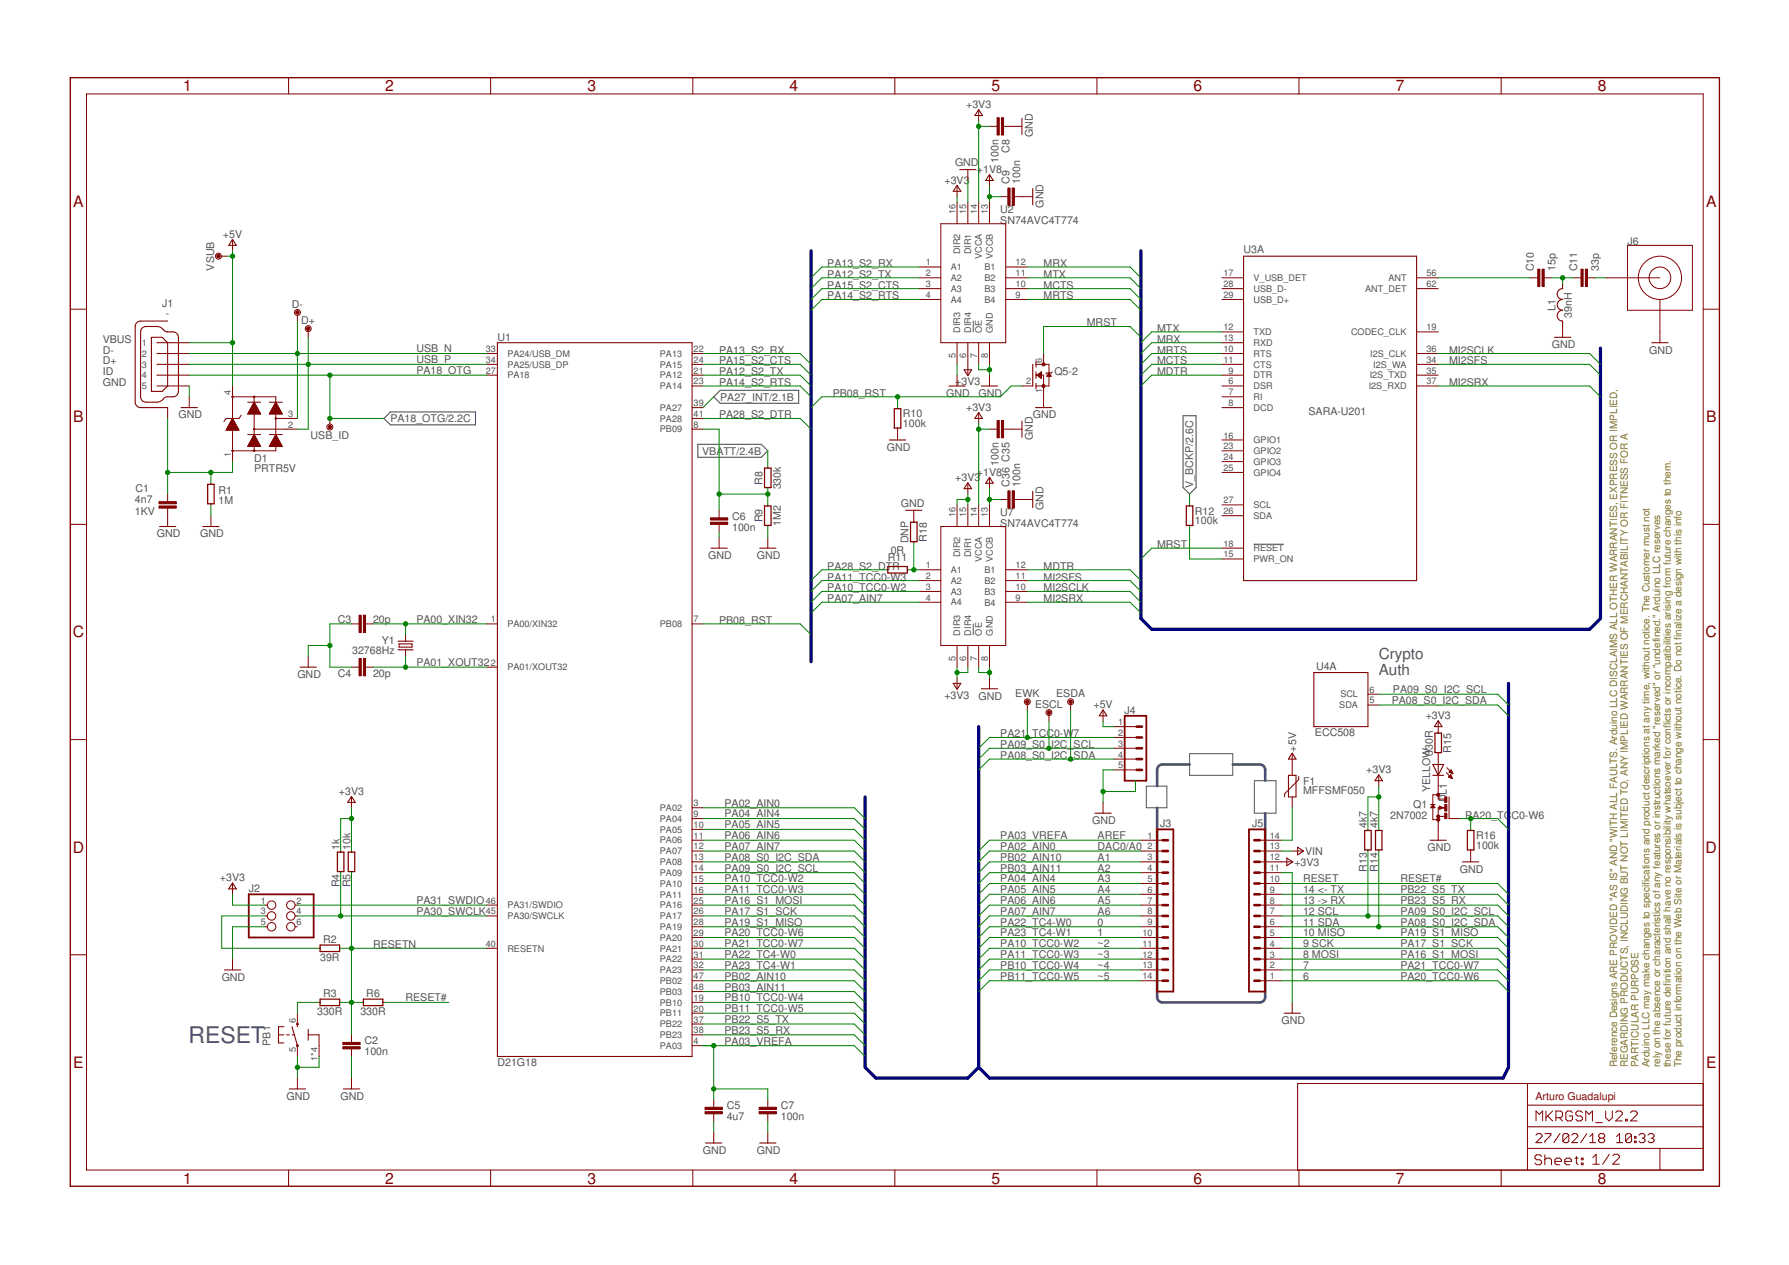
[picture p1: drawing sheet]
<svg xmlns="http://www.w3.org/2000/svg" width="420mm" height="297mm" viewBox="0 0 420 297" stroke-linecap="round" stroke-linejoin="round" font-family="sans-serif">
<defs><g id="words">
<text font-size="5.4" fill="#505050" x="44.3" y="244.9">RESET</text>
<g font-size="3.7" fill="#800000">
<text x="43" y="21.4">1</text>
<text x="90.5" y="21.4">2</text>
<text x="138" y="21.4">3</text>
<text x="185.4" y="21.4">4</text>
<text x="232.9" y="21.4">5</text>
<text x="280.3" y="21.4">6</text>
<text x="327.8" y="21.4">7</text>
<text x="375.3" y="21.4">8</text>
<text x="17.2" y="48.6">A</text>
<text x="400.7" y="48.6">A</text>
<text x="17.2" y="99.2">B</text>
<text x="400.7" y="99.2">B</text>
<text x="17.1" y="149.7">C</text>
<text x="400.6" y="149.7">C</text>
<text x="17.1" y="200.2">D</text>
<text x="400.6" y="200.2">D</text>
<text x="17.2" y="250.8">E</text>
<text x="400.7" y="250.8">E</text>
<text x="43" y="277.9">1</text>
<text x="90.5" y="277.9">2</text>
<text x="138" y="277.9">3</text>
<text x="185.4" y="277.9">4</text>
<text x="232.9" y="277.9">5</text>
<text x="280.3" y="277.9">6</text>
<text x="327.8" y="277.9">7</text>
<text x="375.3" y="277.9">8</text>
</g>
<g font-size="3.6" fill="#505050">
<text x="323.8" y="154.8">Crypto</text>
<text x="323.8" y="158.6">Auth</text>
</g>
<g font-size="2.5" fill="#505050">
<text x="226.9" y="25.4">+3V3</text>
<text x="237.1" y="35.9" transform="rotate(-90 237.1 35.9)">C8</text>
<text x="242.5" y="32.2" transform="rotate(-90 242.5 32.2)">GND</text>
<text x="224.3" y="39.1">GND</text>
<text x="229.4" y="40.6">+1V8</text>
<text x="234.5" y="38.3" transform="rotate(-90 234.5 38.3)">100n</text>
<text x="221.8" y="43.1">+3V3</text>
<text x="237.1" y="43.1" transform="rotate(-90 237.1 43.1)">C9</text>
<text x="239.6" y="43.1" transform="rotate(-90 239.6 43.1)">100n</text>
<text x="234.9" y="50">U2</text>
<text x="234.9" y="52.5">SN74AVC4T774</text>
<text x="245.1" y="48.7" transform="rotate(-90 245.1 48.7)">GND</text>
<text x="52.4" y="55.8">+5V</text>
<text x="292.1" y="59.4">U3A</text>
<text x="382.2" y="57.6">J6</text>
<text x="50.3" y="63.5" transform="rotate(-90 50.3 63.5)">VSUB</text>
<text x="194.3" y="62.7">PA13_S2_RX</text>
<text x="194.3" y="65.2">PA12_S2_TX</text>
<text x="245.1" y="65.2">MTX</text>
<text x="245.1" y="62.7">MRX</text>
<text x="360.3" y="63.7" transform="rotate(-90 360.3 63.7)">C10</text>
<text x="365.3" y="63.7" transform="rotate(-90 365.3 63.7)">15p</text>
<text x="370.4" y="63.7" transform="rotate(-90 370.4 63.7)">C11</text>
<text x="375.5" y="63.7" transform="rotate(-90 375.5 63.7)">33p</text>
<text x="194.3" y="67.8">PA15_S2_CTS</text>
<text x="194.3" y="70.3">PA14_S2_RTS</text>
<text x="245.1" y="67.8">MCTS</text>
<text x="245.1" y="70.3">MRTS</text>
<text x="38.1" y="72.1">J1</text>
<text x="39" y="74.4">-</text>
<text x="68.5" y="72.3">D-</text>
<text x="70.8" y="76.2">D+</text>
<text x="255.2" y="76.7">MRST</text>
<text x="271.7" y="77.9">MTX</text>
<text x="365.3" y="73" transform="rotate(-90 365.3 73)">L1</text>
<text x="369.1" y="74.6" transform="rotate(-90 369.1 74.6)">39nH</text>
<text x="24.1" y="80.5">VBUS</text>
<text x="24.1" y="83">D-</text>
<text x="97.8" y="82.8">USB_N</text>
<text x="116.8" y="80">U1</text>
<text x="168.9" y="83">PA13_S2_RX</text>
<text x="271.7" y="80.5">MRX</text>
<text x="271.7" y="83">MRTS</text>
<text x="340.3" y="83">MI2SCLK</text>
<text x="364.4" y="81.7">GND</text>
<text x="387.3" y="83">GND</text>
<text x="24.1" y="85.5">D+</text>
<text x="24.1" y="88.1">ID</text>
<text x="97.8" y="87.8">PA18_OTG</text>
<text x="97.8" y="85.3">USB_P</text>
<text x="168.9" y="85.5">PA15_S2_CTS</text>
<text x="168.9" y="88.1">PA12_S2_TX</text>
<text x="247.6" y="88.1">Q5-2</text>
<text x="271.7" y="85.5">MCTS</text>
<text x="271.7" y="88.1">MDTR</text>
<text x="340.3" y="85.5">MI2SFS</text>
<text x="24.1" y="90.6">GND</text>
<text x="168.9" y="90.6">PA14_S2_RTS</text>
<text x="169.1" y="94.1">PA27_INT/2.1B</text>
<text x="195.6" y="93.2">PB08_RST</text>
<text x="222.2" y="93.2">GND</text>
<text x="224.3" y="90.4">+3V3</text>
<text x="229.8" y="93.2">GND</text>
<text x="340.3" y="90.6">MI2SRX</text>
<text x="41.9" y="98.2">GND</text>
<text x="91.7" y="99.1">PA18_OTG/2.2C</text>
<text x="168.9" y="98.2">PA28_S2_DTR</text>
<text x="212.1" y="100.3">100k</text>
<text x="212.1" y="98">R10</text>
<text x="226.9" y="96.5">+3V3</text>
<text x="242.5" y="98.2">GND</text>
<text x="307.3" y="97.5">SARA-U201</text>
<text x="73" y="103.1">USB_ID</text>
<text x="164.9" y="106.8">VBATT/2.4B</text>
<text x="208.3" y="105.9">GND</text>
<text x="242.5" y="103.3" transform="rotate(-90 242.5 103.3)">GND</text>
<text x="59.7" y="110.9">PRTR5V</text>
<text x="59.7" y="108.4">D1</text>
<text x="179.1" y="113.8" transform="rotate(-90 179.1 113.8)">R8</text>
<text x="224.4" y="113">+3V3</text>
<text x="229.4" y="111.7">+1V8</text>
<text x="234.5" y="109.4" transform="rotate(-90 234.5 109.4)">100n</text>
<text x="31.7" y="118.2">4n7</text>
<text x="31.8" y="115.6">C1</text>
<text x="51.3" y="118.4">1M</text>
<text x="51.3" y="115.9">R1</text>
<text x="183.4" y="114.9" transform="rotate(-90 183.4 114.9)">330k</text>
<text x="211.6" y="119.1">GND</text>
<text x="237.1" y="114.2" transform="rotate(-90 237.1 114.2)">C36 C35</text>
<text x="239.6" y="114.2" transform="rotate(-90 239.6 114.2)">100n</text>
<text x="245.1" y="119.8" transform="rotate(-90 245.1 119.8)">GND</text>
<text x="280.3" y="114.5" transform="rotate(-90 280.3 114.5)">V_BCKP/2.6C</text>
<text x="31.7" y="120.8">1KV</text>
<text x="171.9" y="124.8">100n</text>
<text x="171.9" y="122">C6</text>
<text x="179.1" y="122.7" transform="rotate(-90 179.1 122.7)">R9</text>
<text x="183.4" y="123.5" transform="rotate(-90 183.4 123.5)">1M2</text>
<text x="234.9" y="121.1">U7</text>
<text x="234.9" y="123.6">S</text>
<text x="236.6" y="123.6">N74AVC4T774</text>
<text x="280.6" y="123.1">100k</text>
<text x="280.6" y="120.8">R12</text>
<text x="36.8" y="126.2">GND</text>
<text x="47" y="126.2">GND</text>
<text x="166.4" y="131.3">GND</text>
<text x="177.8" y="131.3">GND</text>
<text x="208.5" y="131.8">R11</text>
<text x="209.2" y="130">0R</text>
<text x="213.3" y="127.6" transform="rotate(-90 213.3 127.6)">DNP</text>
<text x="217.7" y="127.2" transform="rotate(-90 217.7 127.2)">R18</text>
<text x="271.7" y="128.7">MRST</text>
<text x="194.3" y="136.3">PA11_TCC0-W3</text>
<text x="194.3" y="133.8">PA28_S2_DTR</text>
<text x="245.1" y="136.3">MI2SFS</text>
<text x="245.1" y="133.8">MDTR</text>
<text x="194.3" y="141.4">PA07_AIN7</text>
<text x="194.3" y="138.9">PA10_TCC0-W2</text>
<text x="245.1" y="138.9">MI2SCLK</text>
<text x="245.1" y="141.4">MI2SRX</text>
<text x="79.4" y="146.2">C3</text>
<text x="87.6" y="146.2">20p</text>
<text x="97.8" y="146.2">PA00_XIN32</text>
<text x="168.9" y="146.5">PB08_RST</text>
<text x="82.7" y="153.7">32768Hz</text>
<text x="89.7" y="151.3">Y1</text>
<text x="69.8" y="159.2">GND</text>
<text x="79.3" y="158.9">C4</text>
<text x="87.6" y="158.9">20p</text>
<text x="97.8" y="156.4">PA01_XOUT32</text>
<text x="309.1" y="157.4">U4A</text>
<text x="221.8" y="164">+3V3</text>
<text x="229.8" y="164.3">GND</text>
<text x="238.4" y="163.8">EWK</text>
<text x="243.1" y="166.3">ESCL</text>
<text x="248" y="163.8">ESDA</text>
<text x="256.8" y="166.3">+5V</text>
<text x="264.1" y="167.6">J4</text>
<text x="326.9" y="165.3">PA08_S0_I2C_SDA</text>
<text x="327.1" y="162.7">PA09_S0_I2C_SCL</text>
<text x="234.9" y="173.2">PA21_TCC0-W</text>
<text x="252.1" y="173.2">7</text>
<text x="308.8" y="172.9">ECC508</text>
<text x="334.8" y="168.8">+3V3</text>
<text x="234.9" y="175.7">PA09_S0_</text>
<text x="234.9" y="178.2">PA08_S0_I2C_SDA</text>
<text x="246.9" y="175.7">I2C_SCL</text>
<text x="304.4" y="176.5" transform="rotate(-90 304.4 176.5)">+5V</text>
<text x="336.5" y="177.4" transform="rotate(-90 336.5 177.4)">330R</text>
<text x="340.8" y="176.7" transform="rotate(-90 340.8 176.7)">R15</text>
<text x="306" y="184.4">F1</text>
<text x="320.9" y="181.5">+3V3</text>
<text x="335.9" y="186" transform="rotate(-90 335.9 186)">YELLOW</text>
<text x="79.6" y="186.6">+3V3</text>
<text x="170.2" y="189.4">PA02_AIN0</text>
<text x="170.2" y="192">PA04_AIN4</text>
<text x="306" y="186.5">MFFSMF050</text>
<text x="331.9" y="189.7">Q1</text>
<text x="339.8" y="188.4" transform="rotate(-90 339.8 188.4)">DL1</text>
<text x="170.2" y="194.5">PA05_AIN5</text>
<text x="170.2" y="197">PA06_AIN6</text>
<text x="234.9" y="197">PA03_VREFA</text>
<text x="256.5" y="193.5">GND</text>
<text x="257.8" y="197">AREF</text>
<text x="272.5" y="194.2">J3</text>
<text x="294.1" y="194.2">J5</text>
<text x="321" y="194.5" transform="rotate(-90 321 194.5)">4k7</text>
<text x="323.6" y="194.5" transform="rotate(-90 323.6 194.5)">4k7</text>
<text x="326.5" y="192.2">2N7002</text>
<text x="344.1" y="192.2">PA20_TC</text>
<text x="346.7" y="197">R16</text>
<text x="355" y="192.2">C0-W6</text>
<text x="79.7" y="199.6" transform="rotate(-90 79.7 199.6)">1k</text>
<text x="82.3" y="199.6" transform="rotate(-90 82.3 199.6)">10k</text>
<text x="170.2" y="199.6">PA07_AIN7</text>
<text x="170.2" y="202.1">PA08_S0_I2C_SDA</text>
<text x="234.9" y="199.6">PA02_AIN0</text>
<text x="234.9" y="202.1">PB02_AIN10</text>
<text x="257.8" y="199.6">DAC0/A0</text>
<text x="257.8" y="202.1">A1</text>
<text x="304" y="203.3">+3V3</text>
<text x="306.5" y="200.7">VIN</text>
<text x="335.2" y="199.8">GND</text>
<text x="346.7" y="199.3">100k</text>
<text x="51.7" y="206.9">+3V3</text>
<text x="58.4" y="209.4">J2</text>
<text x="79.7" y="208.4" transform="rotate(-90 79.7 208.4)">R4</text>
<text x="82.3" y="208.4" transform="rotate(-90 82.3 208.4)">R5</text>
<text x="170.2" y="207.2">PA10_TCC0-W2</text>
<text x="170.2" y="209.7">PA11_TCC0-W3</text>
<text x="170.2" y="204.7">PA09_S0_I2C_SCL</text>
<text x="234.9" y="204.7">PB03_AIN11</text>
<text x="234.9" y="207.2">PA04_AIN4</text>
<text x="234.9" y="209.7">PA05_AIN5</text>
<text x="257.8" y="204.7">A2</text>
<text x="257.8" y="207.2">A3</text>
<text x="257.8" y="209.7">A4</text>
<text x="306" y="209.7">14 &lt;- TX</text>
<text x="306" y="207.2">RESET</text>
<text x="321" y="204.7" transform="rotate(-90 321 204.7)">R13</text>
<text x="323.6" y="204.7" transform="rotate(-90 323.6 204.7)">R14</text>
<text x="328.9" y="207.2">RESET#</text>
<text x="328.9" y="209.7">PB22_S5_TX</text>
<text x="342.9" y="204.9">GND</text>
<text x="97.8" y="212.3">PA31_SWDIO</text>
<text x="97.8" y="214.8">PA30_SWCLK</text>
<text x="170.2" y="214.8">PA17_S1_SCK</text>
<text x="170.2" y="212.3">PA16_S1_MOSI</text>
<text x="234.9" y="212.3">PA06_AIN6</text>
<text x="234.9" y="214.8">PA07_AIN7</text>
<text x="257.8" y="212.3">A5</text>
<text x="257.8" y="214.8">A6</text>
<text x="306" y="212.3">13 -&gt; RX</text>
<text x="306" y="214.8">12 SCL</text>
<text x="328.9" y="212.3">PB23_S5_RX</text>
<text x="328.9" y="214.8">PA09_S0_I2C_SCL</text>
<text x="75.9" y="221.4">R2</text>
<text x="170.2" y="217.4">PA19_S1_MISO</text>
<text x="170.2" y="219.9">PA20_TCC0-W6</text>
<text x="234.9" y="217.4">PA22_TC4-W0</text>
<text x="234.9" y="219.9">PA23_TC4-W1</text>
<text x="257.8" y="217.4">0</text>
<text x="257.8" y="219.9">1</text>
<text x="306" y="217.4">11 SDA</text>
<text x="306" y="219.9">10 MISO</text>
<text x="328.9" y="217.4">PA08_S0_I2C_SDA</text>
<text x="328.9" y="219.9">PA19_S1_MISO</text>
<text x="75.2" y="225.7">39R</text>
<text x="87.6" y="222.7">RESETN</text>
<text x="170.2" y="225">PA22_TC4-W0</text>
<text x="170.2" y="227.5">PA23_TC4-W1</text>
<text x="170.2" y="222.4">PA21_TCC0-W7</text>
<text x="234.9" y="222.4">PA10_TCC0-W2</text>
<text x="234.9" y="225">PA11_TCC0-W3</text>
<text x="234.9" y="227.5">PB10_TCC0-W4</text>
<text x="257.8" y="222.4">~2</text>
<text x="257.8" y="225">~3</text>
<text x="257.8" y="227.5">~4</text>
<text x="306" y="227.5">7</text>
<text x="306" y="225">8 MOSI</text>
<text x="306" y="222.4">9 SCK</text>
<text x="328.9" y="222.4">PA17_S1_SCK</text>
<text x="328.9" y="225">PA16_S1_MOSI</text>
<text x="328.9" y="227.5">PA21_TCC0-W7</text>
<text x="52.1" y="230.3">GND</text>
<text x="170.2" y="230">PB02_AIN10</text>
<text x="170.2" y="232.6">PB03_AIN11</text>
<text x="234.9" y="230">PB11_TCC0-W5</text>
<text x="257.8" y="230">~5</text>
<text x="306" y="230">6</text>
<text x="328.9" y="230">PA20_TCC0-W6</text>
<text x="74.5" y="238.4">330R</text>
<text x="75.9" y="234.1">R3</text>
<text x="84.6" y="238.4">330R</text>
<text x="86" y="234.1">R6</text>
<text x="95.2" y="235.1">RESET#</text>
<text x="170.2" y="235.1">PB10_TCC0-W4</text>
<text x="170.2" y="237.7">PB11_TCC0-W5</text>
<text x="63.5" y="245.5" transform="rotate(-90 63.5 245.5)">PB1</text>
<text x="85.6" y="245.2">C2</text>
<text x="170.2" y="245.3">PA03_VREFA</text>
<text x="170.2" y="242.7">PB23_S5_RX</text>
<text x="170.2" y="240.2">PB22_S5_TX</text>
<text x="301" y="240.5">GND</text>
<text x="85.6" y="247.7">100n</text>
<text x="116.8" y="250.4">D21G18</text>
<text x="67.3" y="258.2">GND</text>
<text x="80" y="258.2">GND</text>
<text x="170.7" y="262.9">4u7</text>
<text x="170.7" y="260.4">C5</text>
<text x="183.4" y="262.9">100n</text>
<text x="183.4" y="260.4">C7</text>
<text x="165.1" y="270.9">GND</text>
<text x="177.8" y="270.9">GND</text>
</g>
<text font-size="2.5" fill="#800000" x="360.6" y="258.2">Arturo Guadalupi</text>
<g font-size="2.3" fill="#808000">
<text x="379.8" y="250.6" transform="rotate(-90 379.8 250.6)">Reference Designs ARE PROVIDED &quot;AS IS&quot; AND &quot;WITH ALL FAULTS. Arduino LLC DISCLAIMS ALL OTHER WARRANTIES, EXPRESS OR IMPLIED,</text>
<text x="382.3" y="250.6" transform="rotate(-90 382.3 250.6)">REGARDING PRODUCTS, INCLUDING BUT NOT LIMITED TO, ANY IMPLIED WARRANTIES OF MERCHANTABILITY OR FITNESS FOR A</text>
<text x="384.8" y="250.6" transform="rotate(-90 384.8 250.6)">PARTICULAR PURPOSE</text>
<text x="387.4" y="250.6" transform="rotate(-90 387.4 250.6)">Arduino LLC may make changes to specifications and product descriptions at any time, without notice. The Customer must not</text>
<text x="389.9" y="250.6" transform="rotate(-90 389.9 250.6)">rely on the absence or characteristics of any features or instructions marked &quot;reserved&quot; or &quot;undefined.&quot; Arduino LLC reserves</text>
<text x="392.4" y="250.6" transform="rotate(-90 392.4 250.6)">these for future definition and shall have no responsibility whatsoever for conflicts or incompatibilities arising from future changes to them.</text>
<text x="394.9" y="250.6" transform="rotate(-90 394.9 250.6)">The product information on the Web Site or Materials is subject to change without notice. Do not finalize a design with this info</text>
</g>
<g font-size="2.1" fill="#505050">
<text x="224.4" y="50.2" transform="rotate(-90 224.4 50.2)">16</text>
<text x="226.9" y="50.2" transform="rotate(-90 226.9 50.2)">15</text>
<text x="229.5" y="50.2" transform="rotate(-90 229.5 50.2)">14</text>
<text x="232" y="50.2" transform="rotate(-90 232 50.2)">13</text>
<text x="225.5" y="59.7" transform="rotate(-90 225.5 59.7)">DIR2</text>
<text x="228.1" y="59.7" transform="rotate(-90 228.1 59.7)">DIR1</text>
<text x="217.4" y="64.9">2</text>
<text x="217.4" y="62.3">1</text>
<text x="223.3" y="66">A2</text>
<text x="223.3" y="63.5">A1</text>
<text x="230.6" y="60.8" transform="rotate(-90 230.6 60.8)">VCCA</text>
<text x="231.2" y="63.5">B1</text>
<text x="231.2" y="66">B2</text>
<text x="233.1" y="60.8" transform="rotate(-90 233.1 60.8)">VCCB</text>
<text x="238.5" y="62.3">12</text>
<text x="238.5" y="64.9">11</text>
<text x="287.4" y="64.9">17</text>
<text x="294.4" y="66">V_USB_DET</text>
<text x="326.1" y="66">ANT</text>
<text x="335" y="64.9">56</text>
<text x="217.4" y="67.4">3</text>
<text x="217.4" y="70">4</text>
<text x="223.3" y="68.5">A3</text>
<text x="223.3" y="71.1">A4</text>
<text x="231.2" y="68.5">B3</text>
<text x="231.2" y="71.1">B4</text>
<text x="238.5" y="67.4">10</text>
<text x="238.5" y="70">9</text>
<text x="287.4" y="70">29</text>
<text x="287.4" y="67.4">28</text>
<text x="294.4" y="71.1">USB_D+</text>
<text x="294.4" y="68.5">USB_D-</text>
<text x="320.6" y="68.5">ANT_DET</text>
<text x="335" y="67.4">62</text>
<text x="287.4" y="77.6">12</text>
<text x="335" y="77.6">19</text>
<text x="33.3" y="81.2">1</text>
<text x="33.3" y="83.8">2</text>
<text x="114.1" y="82.7">33</text>
<text x="119.2" y="83.8">PA24/USB_DM</text>
<text x="155" y="83.8">PA13</text>
<text x="162.9" y="82.7">22</text>
<text x="224.4" y="84" transform="rotate(-90 224.4 84)">5</text>
<text x="225.5" y="78.1" transform="rotate(-90 225.5 78.1)">DIR3</text>
<text x="226.9" y="84" transform="rotate(-90 226.9 84)">6</text>
<text x="228.1" y="78.1" transform="rotate(-90 228.1 78.1)">DIR4</text>
<text x="229.5" y="84" transform="rotate(-90 229.5 84)">7</text>
<text x="230.6" y="78.1" transform="rotate(-90 230.6 78.1)">OE</text>
<text x="232" y="84" transform="rotate(-90 232 84)">8</text>
<text x="233.1" y="78.1" transform="rotate(-90 233.1 78.1)">GND</text>
<text x="287.4" y="82.7">10</text>
<text x="287.4" y="80.1">13</text>
<text x="294.4" y="83.8">RTS</text>
<text x="294.4" y="81.2">RXD</text>
<text x="294.4" y="78.7">TXD</text>
<text x="317.3" y="78.7">CODEC_CLK</text>
<text x="321.8" y="83.8">I2S_CLK</text>
<text x="335" y="82.7">36</text>
<text x="33.3" y="86.3">3</text>
<text x="33.3" y="88.8">4</text>
<text x="114.1" y="87.7">27</text>
<text x="114.1" y="85.2">34</text>
<text x="119.2" y="88.8">PA18</text>
<text x="119.2" y="86.3">PA25/USB_DP</text>
<text x="155" y="88.8">PA12</text>
<text x="155" y="86.3">PA15</text>
<text x="162.9" y="87.7">21</text>
<text x="162.9" y="85.2">24</text>
<text x="244.7" y="85.2" transform="rotate(-90 244.7 85.2)">6</text>
<text x="287.4" y="85.2">11</text>
<text x="288.5" y="87.7">9</text>
<text x="294.4" y="86.3">CTS</text>
<text x="294.4" y="88.8">DTR</text>
<text x="321.7" y="88.8">I2S_TXD</text>
<text x="322.5" y="86.3">I2S_WA</text>
<text x="335" y="87.7">35</text>
<text x="335" y="85.2">34</text>
<text x="33.3" y="91.4">5</text>
<text x="54.2" y="92.8" transform="rotate(-90 54.2 92.8)">4</text>
<text x="155" y="91.4">PA14</text>
<text x="162.9" y="90.3">23</text>
<text x="162.9" y="95.4">39</text>
<text x="241" y="90.3">2</text>
<text x="244.7" y="92.2" transform="rotate(-90 244.7 92.2)">1</text>
<text x="288.5" y="95.4">8</text>
<text x="288.5" y="90.3">6</text>
<text x="288.5" y="92.8">7</text>
<text x="294.4" y="91.4">DSR</text>
<text x="294.4" y="93.9">RI</text>
<text x="321.5" y="91.4">I2S_RXD</text>
<text x="335" y="90.3">37</text>
<text x="67.7" y="100.4">2</text>
<text x="67.7" y="97.9">3</text>
<text x="155" y="96.5">PA27</text>
<text x="155" y="99">PA28</text>
<text x="155" y="101.5">PB09</text>
<text x="162.9" y="97.9">41</text>
<text x="162.9" y="100.4">8</text>
<text x="294.4" y="96.5">DCD</text>
<text x="54.2" y="107.4" transform="rotate(-90 54.2 107.4)">1</text>
<text x="287.4" y="103">16</text>
<text x="287.4" y="105.5">23</text>
<text x="294.4" y="104.1">GPIO1</text>
<text x="294.4" y="106.6">GPIO2</text>
<text x="287.4" y="108">24</text>
<text x="287.4" y="110.6">25</text>
<text x="294.4" y="109.2">GPIO3</text>
<text x="294.4" y="111.7">GPIO4</text>
<text x="287.4" y="118.2">27</text>
<text x="294.4" y="119.3">SCL</text>
<text x="224.4" y="121.3" transform="rotate(-90 224.4 121.3)">16</text>
<text x="226.9" y="121.3" transform="rotate(-90 226.9 121.3)">15</text>
<text x="229.5" y="121.3" transform="rotate(-90 229.5 121.3)">14</text>
<text x="232" y="121.3" transform="rotate(-90 232 121.3)">13</text>
<text x="287.4" y="120.7">26</text>
<text x="294.4" y="121.9">SDA</text>
<text x="225.5" y="130.8" transform="rotate(-90 225.5 130.8)">DIR2</text>
<text x="228.1" y="130.8" transform="rotate(-90 228.1 130.8)">DIR1</text>
<text x="230.6" y="131.9" transform="rotate(-90 230.6 131.9)">VCCA</text>
<text x="233.1" y="131.9" transform="rotate(-90 233.1 131.9)">VCCB</text>
<text x="287.4" y="130.9">15</text>
<text x="287.4" y="128.4">18</text>
<text x="294.4" y="129.5">RESET</text>
<text x="217.4" y="136">2</text>
<text x="217.4" y="133.4">1</text>
<text x="223.3" y="137.1">A2</text>
<text x="223.3" y="134.6">A1</text>
<text x="231.2" y="134.6">B1</text>
<text x="231.2" y="137.1">B2</text>
<text x="238.5" y="133.4">12</text>
<text x="238.5" y="136">11</text>
<text x="294.4" y="132">PWR_ON</text>
<text x="217.4" y="138.5">3</text>
<text x="217.4" y="141.1">4</text>
<text x="223.3" y="139.6">A3</text>
<text x="223.3" y="142.2">A4</text>
<text x="231.2" y="139.6">B3</text>
<text x="231.2" y="142.2">B4</text>
<text x="238.5" y="138.5">10</text>
<text x="238.5" y="141.1">9</text>
<text x="115.3" y="146.1">1</text>
<text x="119.2" y="147.3">PA00/XIN32</text>
<text x="155" y="147.3">PB08</text>
<text x="162.9" y="146.1">7</text>
<text x="225.5" y="149.2" transform="rotate(-90 225.5 149.2)">DIR3</text>
<text x="228.1" y="149.2" transform="rotate(-90 228.1 149.2)">DIR4</text>
<text x="230.6" y="149.2" transform="rotate(-90 230.6 149.2)">OE</text>
<text x="233.1" y="149.2" transform="rotate(-90 233.1 149.2)">GND</text>
<text x="224.4" y="155.1" transform="rotate(-90 224.4 155.1)">5</text>
<text x="226.9" y="155.1" transform="rotate(-90 226.9 155.1)">6</text>
<text x="229.5" y="155.1" transform="rotate(-90 229.5 155.1)">7</text>
<text x="232" y="155.1" transform="rotate(-90 232 155.1)">8</text>
<text x="115.3" y="156.3">2</text>
<text x="119.2" y="157.4">PA01/XOUT32</text>
<text x="314.5" y="166.3">SDA</text>
<text x="314.8" y="163.8">SCL</text>
<text x="321.6" y="162.6">6</text>
<text x="321.6" y="165.2">5</text>
<text x="262.6" y="170.3">1</text>
<text x="262.6" y="172.8">2</text>
<text x="262.6" y="175.3">3</text>
<text x="262.6" y="177.9">4</text>
<text x="262.6" y="180.4">5</text>
<text x="155" y="190.4">PA02</text>
<text x="162.9" y="189.3">3</text>
<text x="162.9" y="191.9">9</text>
<text x="155" y="193">PA04</text>
<text x="155" y="195.5">PA05</text>
<text x="162.9" y="194.4">10</text>
<text x="162.9" y="196.9">11</text>
<text x="269.5" y="196.9">1</text>
<text x="298.2" y="196.9">14</text>
<text x="155" y="198">PA06</text>
<text x="155" y="200.6">PA07</text>
<text x="155" y="203.1">PA08</text>
<text x="162.9" y="199.5">12</text>
<text x="162.9" y="202">13</text>
<text x="269.5" y="199.5">2</text>
<text x="269.5" y="202">3</text>
<text x="298.2" y="202">12</text>
<text x="298.2" y="199.5">13</text>
<text x="155" y="205.7">PA09</text>
<text x="155" y="208.2">PA10</text>
<text x="162.9" y="204.6">14</text>
<text x="162.9" y="207.1">15</text>
<text x="162.9" y="209.6">16</text>
<text x="269.5" y="204.6">4</text>
<text x="269.5" y="207.1">5</text>
<text x="269.5" y="209.6">6</text>
<text x="298.2" y="209.6">9</text>
<text x="298.2" y="207.1">10</text>
<text x="298.2" y="204.6">11</text>
<text x="61.2" y="212.2">1</text>
<text x="61.2" y="214.7">3</text>
<text x="69.6" y="212.2">2</text>
<text x="69.6" y="214.7">4</text>
<text x="114.1" y="214.7">45</text>
<text x="114.1" y="212.2">46</text>
<text x="119.2" y="215.8">PA30/SWCLK</text>
<text x="119.2" y="213.3">PA31/SWDIO</text>
<text x="155" y="210.7">PA11</text>
<text x="155" y="213.3">PA16</text>
<text x="155" y="215.8">PA17</text>
<text x="162.9" y="212.2">25</text>
<text x="162.9" y="214.7">26</text>
<text x="269.5" y="212.2">7</text>
<text x="269.5" y="214.7">8</text>
<text x="298.2" y="214.7">7</text>
<text x="298.2" y="212.2">8</text>
<text x="61.2" y="217.2">5</text>
<text x="69.6" y="217.2">6</text>
<text x="155" y="218.4">PA19</text>
<text x="155" y="220.9">PA20</text>
<text x="162.9" y="217.2">28</text>
<text x="162.9" y="219.8">29</text>
<text x="268.3" y="219.8">10</text>
<text x="269.5" y="217.2">9</text>
<text x="298.2" y="219.8">5</text>
<text x="298.2" y="217.2">6</text>
<text x="114.1" y="222.3">40</text>
<text x="119.2" y="223.4">RESETN</text>
<text x="155" y="223.4">PA21</text>
<text x="155" y="226">PA22</text>
<text x="162.9" y="222.3">30</text>
<text x="162.9" y="224.9">31</text>
<text x="162.9" y="227.4">32</text>
<text x="268.3" y="222.3">11</text>
<text x="268.3" y="224.9">12</text>
<text x="268.3" y="227.4">13</text>
<text x="298.2" y="227.4">2</text>
<text x="298.2" y="224.9">3</text>
<text x="298.2" y="222.3">4</text>
<text x="155" y="228.5">PA23</text>
<text x="155" y="231.1">PB02</text>
<text x="155" y="233.6">PB03</text>
<text x="162.9" y="229.9">47</text>
<text x="162.9" y="232.5">48</text>
<text x="268.3" y="229.9">14</text>
<text x="298.2" y="229.9">1</text>
<text x="155" y="236.1">PB10</text>
<text x="155" y="238.7">PB11</text>
<text x="162.9" y="235">19</text>
<text x="162.9" y="237.6">20</text>
<text x="69.5" y="240.1" transform="rotate(-90 69.5 240.1)">6</text>
<text x="155" y="241.2">PB22</text>
<text x="155" y="243.8">PB23</text>
<text x="162.9" y="245.2">4</text>
<text x="162.9" y="240.1">37</text>
<text x="162.9" y="242.6">38</text>
<text x="69.5" y="247.1" transform="rotate(-90 69.5 247.1)">5</text>
<text x="74.6" y="249.1" transform="rotate(-90 74.6 249.1)">1*4</text>
<text x="155" y="246.3">PA03</text>
</g>
</g></defs>
<path d="M279.4 179.5h-6.4l-.8 .3-.4 .7v4.1M289.5 179.5l6.9 .1 .5 .4 .2 .5v2.8M271.8 189.7v44.4l.1 .6 .3 .4 .8 .3h22.9l.8-.3 .3-.4 .1-.6v-43.2" fill="none" stroke="#505050" stroke-width=".61"/>
<path d="M228.6 75.4v2.5M294.4 127.8h7.1M228.6 146.5v2.5M279.4 177h10.1v5.1h-10.1zM269.2 184.6h4.8v5.1h-4.8zM294.6 183.3h5.1v7.6h-5.1z" fill="none" stroke="#505050" stroke-width=".23"/>
<path d="M91.7 96.7h20v3.1h-20l-1.5-1.5zM169.1 91.7h18.5v3h-18.5l-1.5-1.5zM277.9 97.6h3v16.9l-1.5 1.5-1.5-1.5zM163.9 104.3h14.9l1.5 1.6-1.5 1.5h-14.9z" fill="none" stroke="#505050" stroke-width=".25"/>
<g fill="none" stroke="#800000" stroke-width=".25">
<path d="M225.4 39.8h3.8M229.8 25.7l.9 1.4h-1.7zM240 27.8v3.8M54.6 56.2l.9 1.4h-1.8zM224.8 43.5l.9 1.4h-1.8zM232.4 41l.9 1.4h-1.8zM242.5 44.3v3.8M33.3 77.1l.7-.4h3.2l.6 .2 .7 .7a2.59 2.59 0 0 0 2.1 .3l.6 .2 .4 .3 .3 .8v12.7l-.1 .6-.4 .4a2.45 2.45 0 0 1-2 .3l-.9 .3-.7 .6-1 .3h-2.8l-.5-.3-.5-.6v-15.6zM35.6 79.2h2.5l1.3 1.3v10.1l-1.3 1.3h-2.5zM39.4 75.4h-6.7l-.7 .5-.3 .8v17.7l.2 .6 .6 .6 .5 .1h6.4M292.1 60.2h40.6v76.1h-40.6zM365.1 79.2h3.8"/>
<path d="M367 66.5v1.3a1.27 1.27 0 0 0-1.3 1.2 1.27 1.27 0 0 0 1.3 1.3 1.27 1.27 0 0 0-1.3 1.3 1.27 1.27 0 0 0 1.3 1.3 1.27 1.27 0 0 0-1.3 1.2 1.27 1.27 0 0 0 1.3 1.3v1.3M42.5 95.7h3.9M116.8 80.5h45.7v167.6h-45.7zM222.9 90.6h3.8M226.4 86.8h1.8l-.9 1.4zM229.8 96.9l.9 1.4h-1.7zM230.5 90.6h3.8M240 98.9v3.8M242.5 85.6v5M243.2 95.7h3.8M243.3 84.9v1.3M243.3 87.3v1.6"/>
<path d="M243.3 90v1.3M387.9 80.5h3.9M208.9 103.3h3.8M212.7 119.8h3.8M227.3 113.3l.9 1.4h-1.8zM232.4 112.1l.9 1.4h-1.8zM242.5 115.4v3.8M37.5 123.6h3.8M47.6 123.6h3.8M167 128.7h3.8M178.4 128.7h3.8M70.5 156.7h3.8"/>
<path d="M93.5 150.6h3.5M93.5 152.6h3.5M93.7 151.2h3.1v.8h-3.1zM308.6 157.9h12.7v12.7h-12.7zM223.9 160.5h1.8l-.9 1.4zM230.5 161.7h3.8M259.1 166.7l.8 1.4h-1.7zM303.5 176.8l.9 1.4h-1.8zM336.5 179.5h2.5l-1.2 2.6zM337.8 169.2l.9 1.4h-1.8zM82.5 187l.9 1.4h-1.7zM257.2 190.9h3.8"/>
<path d="M302.6 182.1h1.8v5h-1.8zM304.8 198.9l1.4 .9-1.4 .9zM323.8 181.9l.9 1.4h-1.8zM335.9 197.3h3.8M336.5 182.1h2.5M336.5 189.2l.3 .3h-.5zM338.7 189.7l-.5-.3v.5l.6-.2M340.3 187.1v5.1M54.6 207.3l.9 1.4h-1.8zM302.2 201.5l1.4 .9-1.4 .9zM343.5 202.4h3.8M52.7 227.8h3.8"/>
<path d="M301.6 237.9h3.8M66.7 241.1h-1.3v3.8h1.3M67.9 255.7h3.9M68.6 241.1l1.2 4.4M69.8 240.5v.6M80.6 255.7h3.9M165.7 268.4h3.8M178.4 268.4h3.8"/>
</g>
<g fill="none" stroke="#800000" stroke-width=".23">
<path d="M67.8 18.2v3.9M115.2 18.2v3.9M162.7 18.2v3.9M210.2 18.2v3.9M257.6 18.2v3.9M305.1 18.2v3.9M352.6 18.2v3.9M20.3 22.1h379.7v252.6h-379.7zM227.3 39.8v2.6M229.8 25.9v2.5M232.4 29.7h1.8M235.7 29.7h4.3"/>
<path d="M54.6 56.3v2.6M221 52.5h15.2v28h-15.2zM224.8 43.6v2.6M224.8 47.5v5M227.3 47.5v5M229.8 47.5v5M232.4 41.1v2.5M232.4 47.5v5M234.9 46.2h1.8M238.2 46.2h4.3M382.2 57.6h15.3v15.3h-15.3zM16.5 72.6h3.8"/>
<path d="M52.1 60.2h1.2M69.8 74.1v1.3M72.4 77.9v1.3M215.9 65.2h5.1M215.9 67.8h5.1M215.9 70.3h5.1M215.9 62.7h5.1M236.2 65.2h5.1M236.2 67.8h5.1M236.2 70.3h5.1M236.2 62.7h5.1M287 65.2h5.1"/>
<path d="M287 67.8h5.1M287 77.9h5.1M287 70.3h5.1M332.7 65.2h5.1M332.7 67.8h5.1M332.7 77.9h5.1M359.4 65.2h1.7M362.7 65.2h1.7M367 76.7v2.5M369.5 65.2h1.8M372.8 65.2h1.8M377.1 65.2h12.7"/>
<path d="M389.8 70.3v10.2M400 72.6h3.8M36.8 88.1h7.6M36.8 83h7.6M36.8 90.6h7.6M36.8 85.6h7.6M36.8 80.5h7.6M39.4 95.7v2.6M44.4 93.2v2.5M53.7 100h1.9M53.7 99.9h1.8M53.8 99.8h1.7"/>
<path d="M53.8 99.7h1.6M53.8 99.6h1.6M53.9 99.5h1.4M54 99.4h1.2M54 99.3h1.2M54.1 99.2h1M54.1 99.1h1M54.2 99h.8M54.3 98.8h.6M54.4 98.7h.4M54.4 98.6h.4M54.5 98.5h.2"/>
<path d="M54.5 98.4h.2M54.6 98.3h.1M54.6 90.6v17.8M54.6 93.2h10.2v12.7h-10.2M54.6 98.3l1.5 2.7h-3zM56.6 97.5l-.5 .8h-3l-.5 .7M58.2 94.4h3M58.2 97.1h3M58.3 97h2.8M58.3 96.9h2.8M58.4 96.9h2.6M58.4 96.8h2.6"/>
<path d="M58.5 96.7h2.4M58.5 96.6h2.4M58.6 96.5h2.2M58.6 96.4h2.1M58.7 96.3h2M58.7 96.2h1.9M58.8 96.1h1.8M58.8 96h1.7M58.9 95.9h1.6M58.9 95.8h1.5M59 95.7h1.4M59 95.6h1.3"/>
<path d="M59.1 95.5h1.2M59.1 95.4h1.1M59.2 95.3h1M59.2 95.2h.9M59.3 95.1h.8M59.4 95h.6M59.5 94.8h.4M59.6 94.7h.2M59.6 94.6h.2M59.7 93.2v12.7M59.7 94.4l1.5 2.8h-3zM63.2 94.4h3.1"/>
<path d="M63.3 97.1h2.9M63.3 97h2.9M63.4 96.9h2.7M63.5 96.8h2.5M63.5 96.7h2.5M63.6 96.6h2.3M63.6 96.5h2.3M63.7 96.4h2.1M63.8 96.3h2M63.8 96.2h1.9M63.9 96.1h1.8M63.9 96h1.7"/>
<path d="M64 95.9h1.6M64 95.8h1.5M64.1 95.7h1.4M64.1 95.6h1.3M64.2 95.5h1.2M64.2 95.4h1.1M64.3 95.3h1M64.3 95.2h.9M64.4 95.1h.8M64.4 95h.7M64.5 95h.5M64.5 94.8h.5"/>
<path d="M64.6 94.8h.3M64.6 94.7h.3M64.7 94.6h.1M64.8 98.3h5M64.8 94.4l1.5 2.8h-3.1zM77.5 98.3v1.2M114.3 88.1h2.5M114.3 83h2.5M114.3 85.6h2.5M162.5 88.1h2.6M162.5 83h2.6M162.5 90.6h2.6"/>
<path d="M162.5 85.6h2.6M162.5 95.7h2.6M162.5 98.3h2.6M210.8 95.7v.3M224.8 80.5v5.1M224.8 88.1v2.5M227.3 80.5v7.6M229.8 80.5v5.1M229.8 97v2.5M232.4 80.5v5.1M232.4 88.1v2.5M240 90.6h2.5"/>
<path d="M243.3 88.1h1.8v7.6M243.3 85.6h3.1v5h-3.1M243.6 88.1l1-.8v1.6zM243.7 88.2h.9M243.7 88h.9M243.9 88.3h.7M243.9 87.8h.7M244 88.5h.6M244.1 87.7h.5M244.2 87.6h.4M244.2 88.6h.4M244.4 88.7h.2"/>
<path d="M244.4 87.5h.2M244.5 88.8h.1M244.5 87.4h.1M245.1 83v2.6M245.9 88.3h.9M245.9 88.2h.9M246 88.1h.7M246.1 88h.5M246.2 87.8h.3M246.3 87.7h.1M246.4 87.6l.5 .7h-1zM247.1 87.3l-.2 .3h-1l-.3 .2"/>
<path d="M287 88.1h5.1M287 83h5.1M287 90.6h5.1M287 85.6h5.1M287 95.7h5.1M287 80.5h5.1M287 93.2h5.1M332.7 88.1h5.1M332.7 83h5.1M332.7 90.6h5.1M332.7 85.6h5.1M39.4 116v1.8"/>
<path d="M39.4 119.3v4.3M49.5 113.5v.2M49.5 118.3v.3M53.1 100.9h3M53.2 100.9h2.8M53.2 100.8h2.8M53.3 100.7h2.6M53.3 100.6h2.6M53.4 100.5h2.4M53.4 100.4h2.4M53.5 100.3h2.2M53.6 100.2h2.1"/>
<path d="M53.6 100.1h2M58.2 102h3M58.2 104.8h3M58.3 104.7h2.8M58.3 104.6h2.8M58.4 104.5h2.6M58.4 104.4h2.6M58.5 104.3h2.4M58.5 104.2h2.4M58.6 104.1h2.2M58.6 104h2.1M58.7 103.9h2"/>
<path d="M58.7 103.8h1.9M58.8 103.7h1.8M58.8 103.6h1.7M58.9 103.5h1.6M58.9 103.4h1.5M59 103.3h1.4M59 103.2h1.3M59.1 103.1h1.2M59.1 103h1.1M59.2 103h1M59.2 102.8h.9M59.3 102.8h.8"/>
<path d="M59.4 102.7h.6M59.4 102.6h.6M59.5 102.5h.4M59.5 102.4h.4M59.6 102.3h.2M59.6 102.2h.2M59.7 102.1h.1M59.7 100.8h10.1M59.7 102l1.5 2.8h-3zM63.2 102h3.1M63.3 104.8h2.9M63.3 104.7h2.9"/>
<path d="M63.4 104.6h2.7M63.4 104.5h2.7M63.5 104.4h2.5M63.5 104.3h2.5M63.6 104.2h2.3M63.6 104.1h2.3M63.7 104h2.1M63.8 103.9h2M63.8 103.8h1.9M63.9 103.7h1.8M63.9 103.6h1.7M64 103.5h1.6"/>
<path d="M64 103.4h1.5M64.1 103.3h1.4M64.1 103.2h1.3M64.2 103.1h1.2M64.2 103h1.1M64.3 103h1M64.3 102.8h.9M64.4 102.8h.8M64.4 102.7h.7M64.5 102.6h.5M64.5 102.5h.5M64.6 102.4h.3"/>
<path d="M64.6 102.3h.3M64.7 102.2h.1M64.7 102.1h.1M64.8 102l1.5 2.8h-3.1zM162.5 100.8h2.6M168.9 119.8v1.8M180.3 109.7v.2M180.3 114.5v.2M180.3 118.6v.2M210.8 100.5v2.8M214.6 119.8v2.8M224.8 118.6v5"/>
<path d="M227.3 113.5v2.5M227.3 118.6v5M229.8 118.6v5M232.4 100.8h1.8M232.4 112.2v2.5M232.4 118.6v5M234.9 117.3h1.8M235.7 100.8h4.3M238.2 117.3h4.3M279.4 118.6v.2M287 105.9h5.1M287 103.3h5.1"/>
<path d="M287 108.4h5.1M287 110.9h5.1M287 118.6h5.1M16.5 123.1h3.8M49.5 121.1v2.5M168.9 123.1v1.8M168.9 126.2v2.5M180.3 123.4v.2M180.3 126.2v2.5M208.3 133.8h.2M213.1 133.8h.2M214.6 127.2v.2"/>
<path d="M215.9 138.9h5.1M215.9 136.3h5.1M215.9 133.8h5.1M221 123.6h15.2v28h-15.2zM236.2 138.9h5.1M236.2 136.3h5.1M236.2 133.8h5.1M279.4 123.4v.2M287 131.3h5.1M287 128.7h5.1M287 121.1h5.1M400 123.1h3.8"/>
<path d="M72.4 154.1v2.6M82.5 146.5h1.8M82.5 156.7h1.8M85.9 146.5h1.7M85.9 156.7h1.7M95.2 149v1.6M95.2 152.6v1.5M114.3 146.5h2.5M114.3 156.7h2.5M162.5 146.5h2.6M215.9 141.4h5.1M224.8 151.6v5.1"/>
<path d="M224.8 159.2v2.5M227.3 151.6v5.1M229.8 151.6v5.1M232.4 151.6v5.1M232.4 159.2v2.5M236.2 141.4h5.1M16.5 173.7h3.8M241.3 165.5v1.3M246.4 168.1v1.3M251.4 165.5v1.3M259.1 166.8v2.6M261.6 170.6h5.1"/>
<path d="M261.6 173.2h5.1M261.6 175.7h5.1M261.6 178.2h5.1M303.5 177v5.1M321.3 163h2.5M321.3 165.5h2.5M337.8 169.4v2.7M337.8 176.7v10.9h1.5M400 173.7h3.8M80 199.8v.3M82.5 187.1v2.6M82.5 199.8v.3"/>
<path d="M162.5 189.7h2.6M162.5 192.2h2.6M162.5 194.8h2.6M162.5 197.3h2.6M162.5 199.8h2.6M259.1 188.4v2.5M261.6 180.8h5.1M267.9 197.3h5.1M267.9 199.8h5.1M295.9 197.3h5M295.9 199.8h5M303.5 199.8h2.5"/>
<path d="M303.5 187.1v2.6M305 182.3v.8l-3.3 3.3v.7M321.3 194.8v.2M321.3 199.6v.2M323.8 182.1v2.5M323.8 194.8v.2M323.8 199.6v.2M336 188.9h1M336.5 188.9l.5 .8h-1zM337.8 186.6h-1.3v5.9h1.3M337.8 191.7h1.5M338 189.3l1 .4-1 .4z"/>
<path d="M339.3 189.7h-1.5v7.6M339.7 181.4l1.4 1.4M339.8 180.3l1.4 1.4M340.2 182.4l.9 .4M340.2 182.4h.7M340.3 192.2h2.6M340.3 181.3l.5-.5 .4 .9zM340.3 182.3h.6M340.4 181.2h.6M340.4 181.3h.7M340.4 182.5h.6M340.4 182.2h.4"/>
<path d="M340.5 181.1h.5M340.6 182.1h.2M340.6 181h.3M340.7 181.4h.4M340.7 181.9l.4 .9M340.7 181.9l-.5 .5M340.7 181.9h.1M340.7 182.6h.3M340.8 180.8h.1M341 181.6h.2M341 182.8h.1M345.4 194.8v.2"/>
<path d="M345.4 199.6v2.8M54.6 207.5v2.5M62.2 212.5h.6M62.2 215.1h.6M62.2 217.6h.6M69.3 212.5h.5M69.3 215.1h.5M69.3 217.6h.5M80 204.7v.2M82.5 204.7v.2M114.3 212.5h2.5M114.3 215.1h2.5"/>
<path d="M162.5 202.4h2.6M162.5 204.9h2.6M162.5 207.5h2.6M162.5 210h2.6M162.5 212.5h2.6M162.5 215.1h2.6M162.5 217.6h2.6M267.9 202.4h5.1M267.9 204.9h5.1M267.9 207.5h5.1M267.9 210h5.1M267.9 212.5h5.1"/>
<path d="M267.9 215.1h5.1M267.9 217.6h5.1M295.9 202.4h7.6M295.9 204.9h5M295.9 207.5h5M295.9 210h5M295.9 212.5h5M295.9 215.1h5M295.9 217.6h5M16.5 224.2h3.8M54.6 225.2v2.6M69.8 237.9v2.6"/>
<path d="M74.9 222.7h.3M74.9 235.4h.3M79.8 222.7h.2M79.8 235.4h.2M85.1 235.4h.2M89.9 235.4h.3M114.3 222.7h2.5M162.5 220.1h2.6M162.5 222.7h2.6M162.5 225.2h2.6M162.5 227.8h2.6M162.5 230.3h2.6"/>
<path d="M162.5 232.8h2.6M162.5 235.4h2.6M162.5 237.9h2.6M267.9 220.1h5.1M267.9 222.7h5.1M267.9 225.2h5.1M267.9 227.8h5.1M267.9 230.3h5.1M295.9 220.1h5M295.9 222.7h5M295.9 225.2h5M295.9 227.8h5"/>
<path d="M295.9 230.3h5M303.5 235.4v2.5M400 224.2h3.8M65.4 243h1.3M67.3 243h.6M68.6 243h.6M69.8 245.5v2.6M69.8 253.2v2.5M72.4 243h2.5v5.1M72.4 241.7v2.6M82.5 243v1.8M82.5 246.3v1.8"/>
<path d="M82.5 253.2v2.5M162.5 245.5h2.6M162.5 240.5h2.6M162.5 243h2.6M167.6 258.2v1.8M180.3 258.2v1.8M358.7 254.4v20.3M358.7 259.5h41.3M400 254.4h-95.2v20.3M67.8 274.7v3.9M115.2 274.7v3.9M162.7 274.7v3.9"/>
<path d="M167.6 261.5v1.8M167.6 265.9v2.5M180.3 261.5v1.8M180.3 265.9v2.5M210.2 274.7v3.9M257.6 274.7v3.9M305.1 274.7v3.9M352.6 274.7v3.9M358.7 269.7h41.3M358.7 264.6h41.3M360.7 266.6l.4-.4h.7l.3 .4v.3l-1.4 1.4h1.4M360.7 263.2v-2.3l.8 .8 .8-.8v2.3"/>
<path d="M362.1 271.5l-.4-.3h-.8l-.4 .3v.4l.4 .4h.8l.4 .4v.4l-.4 .4h-.8l-.4-.4M362.8 271.2v2.3M362.8 272.3l.4-.4h.8l.4 .4v1.2M362.8 266.2h1.4v.4l-1.4 1.3v.4M363.1 260.9v2.3M363.5 262l1.1 1.2M364.6 260.9l-1.5 1.5M365.2 272.7h1.5v-.4l-.4-.4h-.8l-.3 .4v.8l.3 .4h.8M365.4 262.4h1.2l.4-.4v-.7l-.4-.4h-1.2v2.3M366.2 262.4l.8 .8M366.4 266.2l-1.5 2.1M367.5 272.7h1.6v-.4l-.4-.4h-.8l-.4 .4v.8l.4 .4h.8"/>
<path d="M368.4 266.6v1.3l-.3 .4h-.7l-.3-.4M368.4 266.6l-.3-.4h-.7l-.3 .4v1.3M368.4 266.6l-1.3 1.3M369.1 266.6l.4-.4h.7l.3 .4v.3l-1.4 1.4h1.4M369.3 261.3l-.4-.4h-.7l-.5 .4v1.5l.5 .4h.7l.4-.4v-.8h-.8M369.8 271.9h.8M370.2 271.5v1.6l.4 .4M371.4 271.9h.4v.4h-.4zM371.4 273.1h.4v.4h-.4zM371.6 261.3l-.3-.4h-.8l-.4 .4v.4l.4 .3h.8l.3 .4v.4l-.3 .4h-.8l-.4-.4M372.4 263.2v-2.3l.8 .8 .8-.8v2.3M372.7 266.2l-1.5 2.1"/>
<path d="M373.4 268.3h1.4M373.4 266.9l.7-.7v2.1M374.1 271.8l.8-.8v2.4M374.1 273.4h1.5M374.8 263.6h1.5M375.8 267.3l-.3 .3v.3l.3 .4h.7l.4-.4v-.3l-.4-.3M375.8 267.3l-.3-.4v-.3l.3-.4h.7l.4 .4v.3l-.4 .4M375.8 267.3h.7M377.1 260.9v1.5l.8 .8 .8-.8v-1.5M378 271l-1.6 2.4M378.8 271.4l.3-.4h.8l.4 .4v.4l-1.5 1.6h1.5M379.5 261.3l.3-.4h.8l.4 .4v.4l-1.5 1.5h1.5"/>
<path d="M379.7 268.3h1.4M379.7 266.9l.7-.7v2.1M381.8 262.8h.4v.4h-.4zM382.9 261.3l.4-.4h.8l.4 .4v.4l-1.6 1.5h1.6M383.2 266.6l-.4-.4h-.7l-.3 .4v1.3M383.2 266.6v1.3l-.4 .4h-.7l-.3-.4M383.2 266.6l-1.4 1.3M383.9 267.9h.3v.4h-.3zM383.9 266.9h.3v.4h-.3zM384.9 266.6l.4-.4h.7l.3 .4v.3l-.3 .4M385.6 267.3h.4M386 267.3l.3 .3v.3l-.3 .4h-.7l-.4-.4"/>
<path d="M387 266.6l.4-.4h.7l.4 .4v.3l-.4 .4M387.7 267.3h.4M388.1 267.3l.4 .3v.3l-.4 .4h-.7l-.4-.4M389.8 269.7v5"/>
<circle cx="51.3" cy="60.2" r=".7"/>
<circle cx="69.8" cy="73.4" r=".7"/>
<circle cx="72.4" cy="77.2" r=".7"/>
<circle cx="389.8" cy="65.2" r="5.1"/>
<circle cx="389.8" cy="65.2" r="2.54"/>
<circle cx="54.6" cy="93.2" r=".17"/>
<circle cx="54.6" cy="93.2" r=".11"/>
<circle cx="59.7" cy="93.2" r=".17"/>
<circle cx="59.7" cy="93.2" r=".11"/>
<circle cx="64.8" cy="98.3" r=".17"/>
<circle cx="64.8" cy="98.3" r=".11"/>
<circle cx="54.6" cy="105.9" r=".17"/>
<circle cx="54.6" cy="105.9" r=".11"/>
<circle cx="59.7" cy="105.9" r=".17"/>
<circle cx="59.7" cy="100.8" r=".17"/>
<circle cx="59.7" cy="100.8" r=".11"/>
<circle cx="59.7" cy="105.9" r=".11"/>
<circle cx="77.5" cy="100.3" r=".7"/>
<circle cx="241.3" cy="164.8" r=".7"/>
<circle cx="246.4" cy="167.3" r=".7"/>
<circle cx="251.4" cy="164.8" r=".7"/>
<circle cx="63.8" cy="217.6" r=".99"/>
<circle cx="63.8" cy="212.5" r=".99"/>
<circle cx="63.8" cy="215.1" r=".99"/>
<circle cx="68.3" cy="217.6" r=".99"/>
<circle cx="68.3" cy="212.5" r=".99"/>
<circle cx="68.3" cy="215.1" r=".99"/>
</g>
<g fill="none" stroke="#800000" stroke-width=".42">
<path d="M264.1 168.1h5.1v15.2h-5.1zM271.8 194.8h3.8v38h-3.8zM293.3 194.8h3.8v38h-3.8zM58.4 210h15.3v10.1h-15.3z"/>
<circle cx="69.8" cy="245.5" r=".13"/>
<circle cx="69.8" cy="240.5" r=".13"/>
</g>
<g fill="none" stroke="#800000" stroke-width=".61">
<path d="M266.9 170.6h1.3M266.9 173.2h1.3M266.9 175.7h1.3M266.9 178.2h1.3M266.9 180.8h1.3M273 199.8h1.3M273 197.3h1.3M294.6 199.8h1.3M294.6 197.3h1.3M273 217.6h1.3M273 215.1h1.3M273 212.5h1.3"/>
<path d="M273 210h1.3M273 207.5h1.3M273 204.9h1.3M273 202.4h1.3M294.6 217.6h1.3M294.6 215.1h1.3M294.6 212.5h1.3M294.6 210h1.3M294.6 207.5h1.3M294.6 204.9h1.3M294.6 202.4h1.3M273 225.2h1.3"/>
<path d="M273 227.8h1.3M273 230.3h1.3M273 220.1h1.3M273 222.7h1.3M294.6 225.2h1.3M294.6 227.8h1.3M294.6 230.3h1.3M294.6 220.1h1.3M294.6 222.7h1.3"/>
</g>
<g fill="none" stroke="#800000" stroke-width=".3">
<path d="M210 96h1.6v4.5h-1.6zM48.8 113.7h1.5v4.6h-1.5zM179.6 109.9h1.5v4.6h-1.5zM179.6 118.8h1.5v4.6h-1.5zM278.6 118.8h1.5v4.6h-1.5zM208.5 133h4.6v1.6h-4.6zM213.8 122.6h1.6v4.6h-1.6zM337 172.1h1.5v4.6h-1.5zM320.5 195h1.5v4.6h-1.5zM323 195h1.6v4.6h-1.6zM344.6 195h1.6v4.6h-1.6zM79.2 200.1h1.6v4.6h-1.6z"/>
<path d="M81.8 200.1h1.5v4.6h-1.5zM75.2 221.9h4.6v1.5h-4.6zM75.2 234.6h4.6v1.5h-4.6zM85.3 234.6h4.6v1.5h-4.6z"/>
</g>
<g fill="#800000" stroke="#800000" stroke-width=".23">
<path d="M178.3 261h4.1v.5h-4.1z"/>
<path d="M178.3 260h4.1v.5h-4.1z"/>
<path d="M165.6 261h4.1v.5h-4.1z"/>
<path d="M165.6 260h4.1v.5h-4.1z"/>
<path d="M85.3 144.5h.6v4h-.6z"/>
<path d="M84.3 144.5h.5v4h-.5z"/>
<path d="M85.3 154.6h.6v4.1h-.6z"/>
<path d="M84.3 154.6h.5v4.1h-.5z"/>
<path d="M80.5 245.8h4.1v.5h-4.1z"/>
<path d="M80.5 244.8h4.1v.5h-4.1z"/>
<path d="M37.3 118.8h4.1v.5h-4.1z"/>
<path d="M37.3 117.8h4.1v.5h-4.1z"/>
<path d="M166.9 122.6h4v.5h-4z"/>
<path d="M166.9 121.6h4v.5h-4z"/>
<path d="M234.2 27.6h.5v4.1h-.5z"/>
<path d="M235.2 27.6h.5v4.1h-.5z"/>
<path d="M237.7 44.2h.5v4h-.5z"/>
<path d="M236.7 44.2h.5v4h-.5z"/>
<path d="M339.3 187.1h.5v1.3h-.5z"/>
<path d="M339.3 190.9h.5v1.3h-.5z"/>
<path d="M339.3 188.9h.5v1.5h-.5z"/>
<path d="M372.3 63.2h.5v4.1h-.5z"/>
<path d="M371.3 63.2h.5v4.1h-.5z"/>
<path d="M362.2 63.2h.5v4.1h-.5z"/>
<path d="M361.1 63.2h.6v4.1h-.6z"/>
<path d="M234.2 98.7h.5v4.1h-.5z"/>
<path d="M235.2 98.7h.5v4.1h-.5z"/>
<path d="M237.7 115.3h.5v4h-.5z"/>
<path d="M236.7 115.3h.5v4h-.5z"/>
</g>
<path d="M16.5 18.2h387.3v260.4h-387.3z" fill="none" stroke="#800000" stroke-width=".32"/>
<g fill="#800000" stroke="#800000" stroke-width=".23">
<circle cx="337.8" cy="192.5" r=".36"/>
<circle cx="337.8" cy="191.7" r=".36"/>
<circle cx="337.8" cy="186.6" r=".36"/>
<circle cx="51.3" cy="60.2" r=".4"/>
<circle cx="69.8" cy="73.4" r=".4"/>
<circle cx="72.4" cy="77.2" r=".4"/>
<circle cx="77.5" cy="100.3" r=".4"/>
<circle cx="241.3" cy="164.8" r=".4"/>
<circle cx="246.4" cy="167.3" r=".4"/>
<circle cx="251.4" cy="164.8" r=".4"/>
<circle cx="245.1" cy="90.6" r=".36"/>
<circle cx="245.1" cy="85.6" r=".36"/>
</g>
<path d="M190.5 58.9v96.5M267.9 58.9v86.3l2.6 2.6h102.8l2.6-2.6v-63.5M229.8 170.6v80M354.3 160.5v90.1l-1.3 2.6h-120.6l-2.6-2.6M203.2 187.1v63.5l2.5 2.6h21.6l2.5-2.6" fill="none" stroke="#000080" stroke-width=".76"/>
<g fill="none" stroke="#008000" stroke-width=".23">
<path d="M229.8 28.4v19.1M229.8 29.7h2.6M54.6 58.9v31.7M224.8 46.2v1.3M227.3 42.4v5.1M232.4 43.6v3.9M232.4 46.2h2.5M53.3 60.2h1.3M69.8 75.4v22.9M72.4 79.2v21.6h-2.6M215.9 67.8h-22.9l-2.5 2.5M215.9 62.7h-22.9l-2.5 2.5"/>
<path d="M215.9 65.2h-22.9l-2.5 2.6M215.9 70.3h-22.9l-2.5 2.6M241.3 67.8h24.1l2.5 2.5M241.3 62.7h24.1l2.5 2.5M241.3 65.2h24.1l2.5 2.6M241.3 70.3h24.1l2.5 2.6M267.9 79.2l-2.5-2.5h-20.3v6.3M287 77.9h-16.5l-2.6 2.6M337.8 65.2h21.6M364.4 65.2h5.1M367 65.2v1.3M374.6 65.2h2.5"/>
<path d="M39.4 98.3v17.7M44.4 90.6v2.6M44.4 80.5h10.2M44.4 88.1h69.9M44.4 85.6h69.9M44.4 83h69.9M77.5 88.1v10.2h12.7M165.1 88.1h22.8l2.6 2.5M165.1 98.3h22.8l2.6 2.5M165.1 85.6h22.8l2.6 2.5M165.1 83h22.8l2.6 2.6M165.1 90.6h22.8l2.6 2.6"/>
<path d="M167.6 93.2l-2.5 2.5M210.8 93.2v2.5M224.8 85.6v2.5M229.8 85.6v1.2h2.6M229.8 99.5v19.1M232.4 85.6v2.5M240 90.6h-2.5l-2.6 2.6h-41.9l-2.5 2.5M287 80.5h-16.5l-2.6 2.5M287 88.1h-16.5l-2.6 2.5M287 85.6h-16.5l-2.6 2.5M287 83h-16.5l-2.6 2.6M337.8 85.6h35.5l2.6 2.5"/>
<path d="M337.8 83h35.5l2.6 2.6M337.8 90.6h35.5l2.6 2.6M49.5 110.9v2.6M49.5 118.6v2.5M54.6 108.4v2.5h-15.2M165.1 100.8h3.8v19M168.9 116h11.4M180.3 105.9v3.8M180.3 114.7v3.9M227.3 117.3h-2.5v1.3M227.3 116v2.6M229.8 100.8h2.6"/>
<path d="M232.4 114.7v3.9M232.4 117.3h2.5M279.4 116v2.6M168.9 124.9v1.3M180.3 123.6v2.6M208.3 133.8h-15.3l-2.5 2.5M213.3 133.8h2.6M214.6 127.4v6.4M215.9 138.9h-22.9l-2.5 2.5M215.9 136.3h-22.9l-2.5 2.6M241.3 138.9h24.1l2.5 2.5M241.3 136.3h24.1l2.5 2.6"/>
<path d="M241.3 133.8h24.1l2.5 2.5M279.4 123.6v7.7h7.6M287 128.7h-16.5l-2.6 2.6M77.5 151.6h-5.1v2.5M82.5 146.5h-5v10.2h5M87.6 156.7h26.7M87.6 146.5h26.7M95.2 146.5v2.5M95.2 154.1v2.6M165.1 146.5h22.8l2.6 2.5M215.9 141.4h-22.9l-2.5 2.6M224.8 156.7v2.5"/>
<path d="M227.3 156.7v1.2h-2.5M229.8 156.7v1.2h2.6M232.4 156.7v2.5M241.3 141.4h24.1l2.5 2.6M241.3 166.8v6.4M246.4 169.4v6.3M251.4 166.8v11.4M259.1 169.4v1.2h2.5M261.6 175.7h-29.2l-2.6 2.5M261.6 178.2h-29.2l-2.6 2.6M261.6 173.2h-29.2l-2.6 2.5M323.8 163h27.9l2.6 2.5"/>
<path d="M323.8 165.5h27.9l2.6 2.6M82.5 189.7v10.1M82.5 192.2h-2.5v7.6M165.1 197.3h35.5l2.6 2.5M165.1 199.8h35.5l2.6 2.6M165.1 189.7h35.5l2.6 2.5M165.1 192.2h35.5l2.6 2.6M165.1 194.8h35.5l2.6 2.5M261.6 180.8h-2.5v7.6M266.7 183.3v2.6h-7.6M267.9 197.3h-35.5l-2.6 2.5M267.9 199.8h-35.5l-2.6 2.6"/>
<path d="M300.9 199.8h2.6M303.5 189.7v7.6h-2.6M321.3 199.8v15.3M323.8 187.1h-2.5v7.7M323.8 184.6v10.2M323.8 199.8v17.8M342.9 192.2h8.8l2.6 2.6M345.4 192.2v2.6M54.6 210v2.5h7.6M62.2 217.6h-7.6v7.6M62.2 215.1h-10.1v7.6h22.8M69.8 212.5h44.5"/>
<path d="M69.8 215.1h44.5M80 204.9v10.2M82.5 204.9v38.1M165.1 204.9h35.5l2.6 2.6M165.1 217.6h35.5l2.6 2.5M165.1 202.4h35.5l2.6 2.5M165.1 207.5h35.5l2.6 2.5M165.1 210h35.5l2.6 2.5M165.1 212.5h35.5l2.6 2.6M165.1 215.1h35.5l2.6 2.5M267.9 204.9h-35.5l-2.6 2.6M267.9 217.6h-35.5l-2.6 2.5"/>
<path d="M267.9 202.4h-35.5l-2.6 2.5M267.9 207.5h-35.5l-2.6 2.5M267.9 210h-35.5l-2.6 2.5M267.9 212.5h-35.5l-2.6 2.6M267.9 215.1h-35.5l-2.6 2.5M300.9 204.9h2.6v30.5M300.9 217.6h50.8l2.6 2.5M300.9 207.5h50.8l2.6 2.5M300.9 210h50.8l2.6 2.5M300.9 212.5h50.8l2.6 2.6M300.9 215.1h50.8l2.6 2.5M74.9 235.4h-5.1v2.5"/>
<path d="M80 222.7h34.3M80 235.4h5.1M90.2 235.4h15.2M165.1 230.3h35.5l2.6 2.5M165.1 232.8h35.5l2.6 2.6M165.1 225.2h35.5l2.6 2.6M165.1 220.1h35.5l2.6 2.6M165.1 227.8h35.5l2.6 2.5M165.1 222.7h35.5l2.6 2.5M165.1 235.4h35.5l2.6 2.5M165.1 237.9h35.5l2.6 2.6M267.9 230.3h-35.5l-2.6 2.5"/>
<path d="M267.9 225.2h-35.5l-2.6 2.6M267.9 220.1h-35.5l-2.6 2.6M267.9 227.8h-35.5l-2.6 2.5M267.9 222.7h-35.5l-2.6 2.5M300.9 230.3h50.8l2.6 2.5M300.9 225.2h50.8l2.6 2.6M300.9 220.1h50.8l2.6 2.6M300.9 227.8h50.8l2.6 2.5M300.9 222.7h50.8l2.6 2.5M69.8 248.1v5.1M74.9 248.1v2.5h-5.1M82.5 248.1v5.1"/>
<path d="M165.1 245.5h35.5l2.6 2.6M165.1 243h35.5l2.6 2.5M165.1 240.5h35.5l2.6 2.5M167.6 245.5v12.7M167.6 255.7h12.7v2.5M167.6 263.3v2.6M180.3 263.3v2.6"/>
</g>
<g fill="#008000" stroke="#008000" stroke-width=".23">
<circle cx="77.5" cy="151.6" r=".51"/>
<circle cx="259.1" cy="185.9" r=".51"/>
<circle cx="69.8" cy="250.6" r=".51"/>
<circle cx="232.4" cy="86.8" r=".51"/>
<circle cx="232.4" cy="157.9" r=".51"/>
<circle cx="167.6" cy="255.7" r=".51"/>
<circle cx="167.6" cy="245.5" r=".51"/>
<circle cx="321.3" cy="215.1" r=".51"/>
<circle cx="246.4" cy="175.7" r=".51"/>
<circle cx="323.8" cy="217.6" r=".51"/>
<circle cx="251.4" cy="178.2" r=".51"/>
<circle cx="241.3" cy="173.2" r=".51"/>
<circle cx="345.4" cy="192.2" r=".51"/>
<circle cx="54.6" cy="80.5" r=".51"/>
<circle cx="54.6" cy="60.2" r=".51"/>
<circle cx="323.8" cy="187.1" r=".51"/>
<circle cx="82.5" cy="192.2" r=".51"/>
<circle cx="229.8" cy="29.7" r=".51"/>
<circle cx="227.3" cy="117.3" r=".51"/>
<circle cx="224.8" cy="157.9" r=".51"/>
<circle cx="229.8" cy="100.8" r=".51"/>
<circle cx="77.5" cy="88.1" r=".51"/>
<circle cx="77.5" cy="98.3" r=".51"/>
<circle cx="72.4" cy="85.6" r=".51"/>
<circle cx="69.8" cy="83" r=".51"/>
<circle cx="95.2" cy="146.5" r=".51"/>
<circle cx="95.2" cy="156.7" r=".51"/>
<circle cx="80" cy="215.1" r=".51"/>
<circle cx="82.5" cy="235.4" r=".51"/>
<circle cx="82.5" cy="222.7" r=".51"/>
<circle cx="49.5" cy="110.9" r=".51"/>
<circle cx="39.4" cy="110.9" r=".51"/>
<circle cx="168.9" cy="116" r=".51"/>
<circle cx="180.3" cy="116" r=".51"/>
<circle cx="232.4" cy="46.2" r=".51"/>
<circle cx="232.4" cy="117.3" r=".51"/>
<circle cx="210.8" cy="93.2" r=".51"/>
<circle cx="367" cy="65.2" r=".51"/>
<circle cx="214.6" cy="133.8" r=".51"/>
</g>
<use href="#words"/>
</svg>
